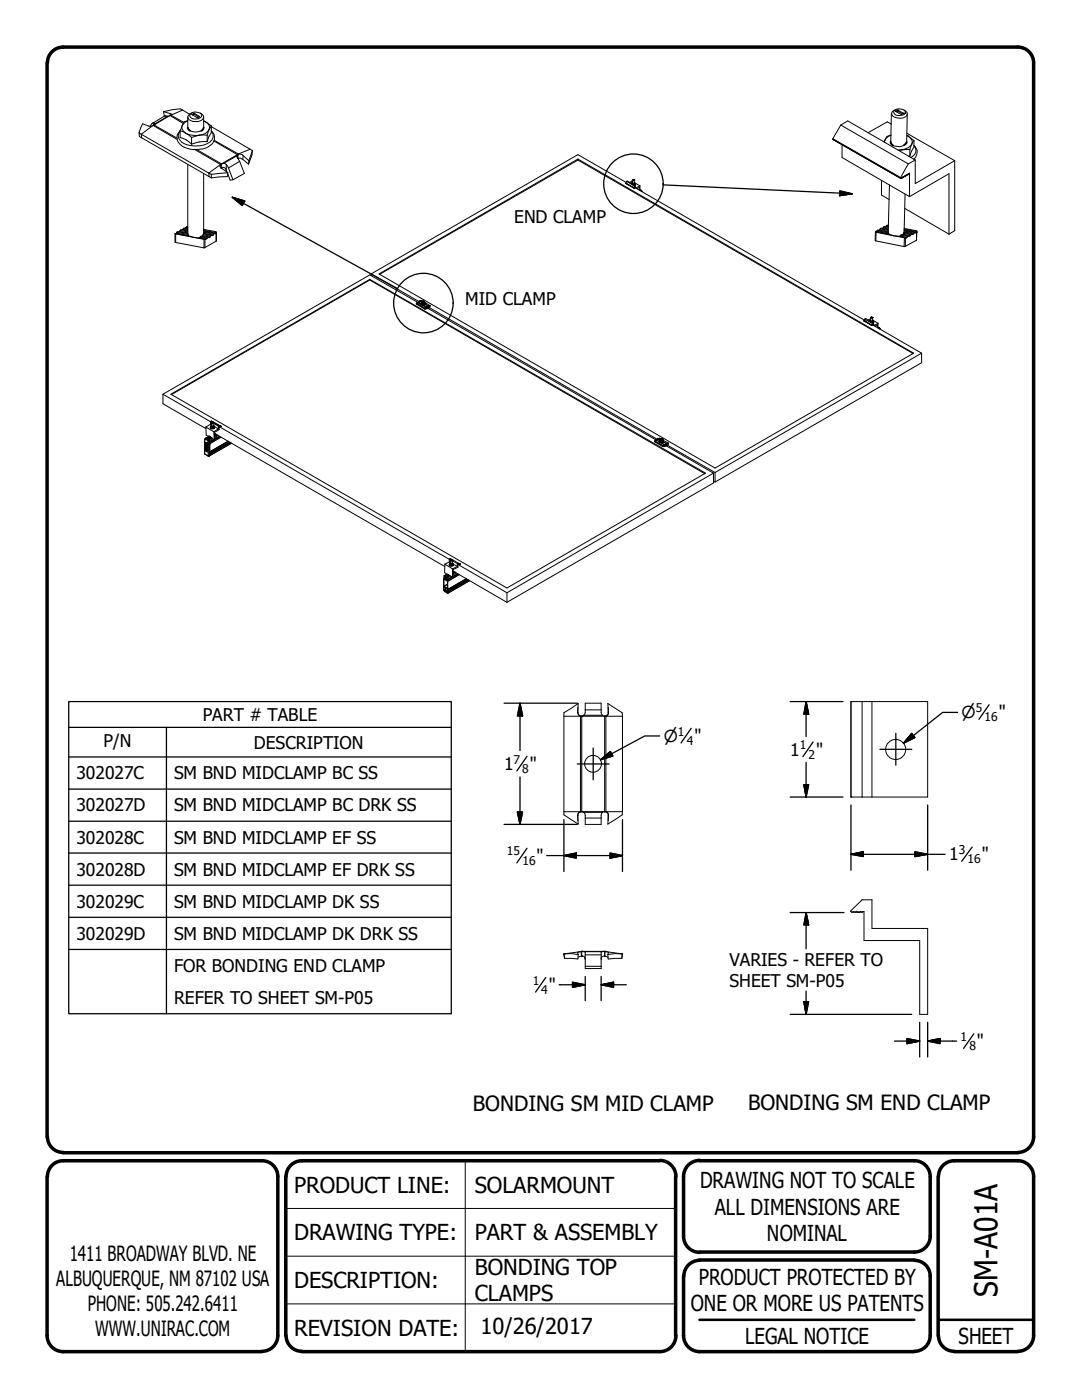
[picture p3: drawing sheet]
<svg xmlns="http://www.w3.org/2000/svg" width="216mm" height="279mm" viewBox="0 0 216 279" stroke-linecap="round" stroke-linejoin="round" font-family="sans-serif">
<defs><g id="words">
<text font-size="6.3" x="199" y="258.8" transform="rotate(-90 199 258.8)">SM-A01A</text>
<g font-size="4.4">
<text x="58.7" y="238">PRODUCT LINE:</text>
<text x="94.7" y="238">SOLARMOUNT</text>
<text x="139.7" y="237.1">DRAWING NOT TO SCALE</text>
<text x="142.6" y="242.4">ALL DIMENSIONS ARE</text>
<text x="58.7" y="247.5">DRAWING TYPE:</text>
<text x="94.7" y="247.5">PART &amp; ASSEMBLY</text>
<text x="153" y="247.6">NOMINAL</text>
<text x="58.7" y="257">DESCRIPTION:</text>
<text x="94.7" y="254.4">BONDING TOP</text>
<text x="139.4" y="256.4">PRODUCT PROTECTED BY</text>
<text x="94.7" y="259.7">CLAMPS</text>
<text x="137.9" y="261.6">ONE OR MORE US PATENTS</text>
<text x="58.7" y="266.6">REVISION DATE:</text>
<text x="95.9" y="266.3">10/26/2017</text>
<text x="148.7" y="268.2">LEGAL NOTICE</text>
<text x="191.3" y="268.2">SHEET</text>
</g>
<g font-size="4.2">
<text x="94.4" y="221.7">BONDING SM MID CLAMP</text>
<text x="149.3" y="221.4">BONDING SM END CLAMP</text>
<text x="13.9" y="251.7">1411 BROADWAY BLVD. NE</text>
<text x="11.2" y="256.7">ALBUQUERQUE, NM 87102 USA</text>
<text x="17.5" y="261.7">PHONE: 505.242.6411</text>
<text x="19" y="266.7">WWW.UNIRAC.COM</text>
</g>
<g font-size="3.5">
<text x="102.6" y="44.5">END CLAMP</text>
<text x="92.8" y="61">MID CLAMP</text>
<text x="40.4" y="143.9">PART # TABLE</text>
<text x="199.3" y="143.4">&quot;</text>
<text x="20.6" y="149.2">P/N</text>
<text x="50.7" y="149.4">DESCRIPTION</text>
<text x="138.6" y="148.1">&quot;</text>
<text x="15.2" y="155.5">302027C</text>
<text x="34.7" y="155.5">SM BND MIDCLAMP BC SS</text>
<text x="100.6" y="153.7">1</text>
<text x="105.7" y="153.7">&quot;</text>
<text x="157.7" y="150.8">1</text>
<text x="162.9" y="150.8">&quot;</text>
<text x="15.2" y="161.9">302027D</text>
<text x="34.7" y="161.9">SM BND MIDCLAMP BC DRK SS</text>
<text x="15.2" y="168.3">302028C</text>
<text x="34.7" y="168.3">SM BND MIDCLAMP EF SS</text>
<text x="107.1" y="172">&quot;</text>
<text x="189.4" y="171.7">1</text>
<text x="195.9" y="171.7">&quot;</text>
<text x="15.2" y="174.8">302028D</text>
<text x="34.7" y="174.8">SM BND MIDCLAMP EF DRK SS</text>
<text x="15.2" y="181.2">302029C</text>
<text x="34.7" y="181.2">SM BND MIDCLAMP DK SS</text>
<text x="15.2" y="187.6">302029D</text>
<text x="34.7" y="187.6">SM BND MIDCLAMP DK DRK SS</text>
<text x="34.7" y="193.9">FOR BONDING END CLAMP</text>
<text x="109.5" y="197.8">&quot;</text>
<text x="145.5" y="192.7">VARIES - REFER TO</text>
<text x="145.5" y="196.9">SHEET SM-P05</text>
<text x="34.7" y="200.3">REFER TO SHEET SM-P05</text>
<text x="194.9" y="209">&quot;</text>
</g>
<g font-size="3.3">
<text x="191.8" y="143.4">⌀</text>
<text x="132.5" y="148.1">⌀</text>
</g>
<g font-size="2.4">
<text x="194.7" y="142.1">5</text>
<text x="196.5" y="144">16</text>
<text x="135.3" y="146.8">1</text>
<text x="137" y="148.6">4</text>
<text x="159.6" y="149.5">1</text>
<text x="102.5" y="152.4">7</text>
<text x="104.2" y="154.2">8</text>
<text x="161.4" y="151.4">2</text>
<text x="101.2" y="170.7">15</text>
<text x="104.3" y="172.5">16</text>
<text x="191.3" y="170.4">3</text>
<text x="193" y="172.3">16</text>
<text x="106.3" y="196.5">1</text>
<text x="108" y="198.3">4</text>
<text x="191.6" y="207.8">1</text>
<text x="193.4" y="209.5">8</text>
</g>
</g></defs>
<!-- layer: Visible (ANSI) -->
<g fill="none" stroke="#000" stroke-width=".2">
<path d="M27.7 26.5l.1 .7 .5 .3M27.7 26.5l.5 .3M28.2 26.8l.1 .7M28.2 26.8l13.5 7.7M28.3 27.5l13.4 7.7M30.6 25l-.2 .1a2.15 2.15 0 0 1-2-.4l-.7 1.8M30.6 25l-2.4 1.8M30.7 25l.2-.3v-.1l-.4-.1-.6 .7M30.7 25h.1M30.7 25h-.1M32.6 22.3l1.6 .4-.2 .3M32.6 22.3l.2 .8 .4 .1"/>
<path d="M33.9 23.1l-1.2 .1-2.2 1.4M33.9 23.1h.1M33.9 23.1l-3.2 1.9M34 23l-.1 .1M35.9 26.1l1.2 .5M35.9 26.1v1.3a4.6 4.6 0 0 1 2.3 1.4M35.9 26.1a1.95 1.95 0 0 0 .9 3.3 5.5 5.5 0 0 0 5.6-.8 1.85 1.85 0 0 0-.2-2.5M36.4 25a1.28 1.28 0 0 0 .7 1.6M36.4 25l-.5 1.1M36.4 22l-.5-.3-3.3 .6M36.4 22l-2.4 1M36.4 22l1.4 .8"/>
<path d="M37.1 26.6a4.7 4.7 0 0 0 2.7 .4M37.1 26.6l1.1 .8M37.5 25.4a1.73 1.73 0 0 0 2.5 .8l.4-.2 .2-.6M37.5 24.1l-.5 .3-.6 .6M37.5 24.1l-.7 .2-.4 .7M37.5 23.4v2.1M37.5 32.8v13.8M37.9 22.9a1.49 1.49 0 0 1 2.4 .1 1.36 1.36 0 0 1-2.3 .4zM38.2 22.5a.97 .97 0 0 0-.7 1.1 2.01 2.01 0 0 0 3.1 0 .84 .84 0 0 0-.7-1.1M38.2 27.4v1.4M38.3 22.9h.1M38.3 22.9l.4-.3 1.1 .7-.4 .2z"/>
<path d="M38.4 23l.3-.2 1 .6M39.8 27l-1.6 .4M39.8 27h1.5M40.6 23.4v2.1M40.6 34.6v12.1M40.6 24.1l.4 .2M41 24.3a1.19 1.19 0 0 1 .7 1.5M41 24.3l1.2 .8M41.3 28.3a6.5 6.5 0 0 0-3.1 .5M41.3 27v1.3M41.7 34.5l.5 .3M41.7 34.5v.7"/>
<path d="M41.7 25.8a2.22 2.22 0 0 1-1.9 1.2M41.7 25.8l-.4 1.2M41.7 35.2l.5 .3M42.2 25.1l-.5 .7M42.2 25.1a3.8 3.8 0 0 1-.7 2.6l-.2 .6M42.2 34.8v.7M42.2 25.3l7.7 4.5M44.1 32.8l-.2 .4 .2 .3M44.1 32.8l-2.4 1.7M44.1 33.5h.1a.64 .64 0 0 1 .9 .5l.2 .4M44.1 33.5h.1M44.1 33.5l1.4 1"/>
<path d="M44.2 32.7l.2-.1a.95 .95 0 0 1 1.2 .9l.9 2.4M44.2 32.7h.1M44.2 32.7l-.1 .1M45.5 34.5l-.2 .7-3.1 .3M45.5 34.5l-3.3 .3M45.5 34.7l.4 1.2h.6M47.4 31.6h.1a.85 .85 0 0 1 1 .2l1.1 1M47.4 30.9h.1M47.4 30.9l-.2 .4 .6 .9 1 2.4-2.3 1.3M47.4 30.9l-3.2 1.8M47.6 30.8l.7 .1 1.4 1.2M47.6 30.8l-.2 .1"/>
<path d="M49.7 32.1l-.1 .7M49.9 29.8l-2.3 1M49.9 29.8l.5 .2M50.4 30l-.1 .9-.7 1.9M50.4 30l-.7 2.1M115.3 31.9l-39.5 22.8M115.3 31.9l66.9 38.6M115.3 31.8v.1M124.8 36.6h.1M124.8 36.6l1.6 .9M124.9 36.4l-9.6-5.5-41.3 23.8M125 36.2l.2-.1 1.5 .9"/>
<path d="M125 36.2l1.6 .9M125 36.2l-.2 .4M126 36.5l.2-.1zM126 36.6h.1M126.2 36.6l.3 .1M126.2 36.2l-.5 .2M126.2 35.9v.7M126.2 35.9h.4l-.3 .1zM126.3 35.9h.1M126.3 35.9l.1 .1M126.4 36.8h.1M126.4 35.9h.1"/>
<path d="M126.4 35.9h-.2a.19 .19 0 0 0 .2 .2 .19 .19 0 0 0 .2-.2h-.1M126.4 35.9h-.1M126.4 37.5h.1M126.4 36.8h.2M126.4 36h.1M126.5 37.4h.1M126.5 37.4v.1M126.5 37.5h.1M126.5 35.9h.1M126.5 35.9l-.1 .1M126.6 37.4h.1M126.6 35.9v.7"/>
<path d="M126.6 37.3h.1M126.6 36.5l.1 .2M126.6 36.5l.1 .1M126.6 37h.1M126.6 37.4l45.9 26.5M126.6 36.8v.2M126.6 37.3v.1M126.6 37.1l-.2 .4M126.6 36.5l1.1 .6M126.7 36.7l-.3 .1M126.7 36.7l-.1 .1M126.7 36.6v.1"/>
<path d="M126.7 36.6l-.1 .4M126.7 36.7v.3M126.7 37v.5M126.7 37l-.1 .1M127.1 37.7l.5-.3v.5M127.7 37.8l.3 .2v.2M127.7 37.1v.9M127.7 37.1l-.8 .4M166.3 27.9h.1M166.3 27.9l13.5 7.7M167.8 25l-1.6 2.7 .1 .2M167.8 25l1.4-.9 13.4 7.8"/>
<path d="M167.8 25l13.4 7.7M168 28.9v2.5l13.5 7.8M175.9 36v2.9l1.5 .9M176.6 27.9l-.1 .5M176.6 27.9l-.2 .4M177.5 36.9l-.3 9.4M177.7 28.1a.79 .79 0 0 0 .7 1 2.23 2.23 0 0 0 2-.1M177.8 27l-.6 .2-.6 .7M177.8 26.9l-.8 .3-.4 .7M177.9 24.8l-.9-.5-3.8 2.2M177.9 22.7l-.2 5.6M178.4 22.2a1.56 1.56 0 0 1 2.3 .2 1.43 1.43 0 0 1-2.3 .3z"/>
<path d="M178.6 21.9a.76 .76 0 0 0-.7 .8 .76 .76 0 0 0 .7 .7 2.12 2.12 0 0 0 2.4-.3 .77 .77 0 0 0-.6-1.1M178.9 22.3l.2-.1 1 .5M179.1 22h.1M179.1 22l-.4 .2 1.1 .7 .5-.3M179.1 22l1.2 .6M179.9 35.5h.1M180 35.5l-.2 .1M180 35.5h.1M180 29.9l-.8 .1M180 29.9l-.7 .1M180.3 22.6h.1M180.3 35.2v.1"/>
<path d="M180.3 35.3l-.3 .2M180.4 35.2l-.1 .1M180.4 35.2h.1M180.6 38.7l-.2 7.7M181 26.6l9.5 5.5M181 27.1l.2 .1M181 22.7l-.1 5.6M181.2 34.8l-.8 .4M181.2 34.8h.1M181.2 34.7v.1M181.2 34.7l.3-.2v4.7M181.2 34.7h.1"/>
<path d="M181.2 32.7l-1.6 2.8 .2 .1M181.2 27.2a1.28 1.28 0 0 1 .7 1.6M181.2 27.2l1.2 .9M181.3 31.2h.2M181.5 39.2l7.9-4.5v12M181.5 29.8l-1.5 .1M181.5 29.8v1.4M181.9 28.8a2.62 2.62 0 0 1-1.9 1.1M181.9 28.8l-.4 1M182.4 28.1l-.5 .7M182.4 28.1v1.3l-.5 .7-.4 1.1M182.4 29a1.73 1.73 0 0 1-.1 2.8"/>
<path d="M182.6 31.9v4.7l7.9-4.5M182.6 31.9l-1.4 .8M190.5 32.1v13.9l-1.1 .7M34.9 46.6l3.7 .8M34.9 46.6l.2 .1M35.1 46.7l3.5 .7M37.5 45.2h-.2l-.3 .3M37.5 46.6l-2-.4-.4 .5M37.5 46.6l.2 .5M37.5 46.1l-1.4-.3-.4 .5M37.5 45.7l-.9-.2-.3 .4M38.6 47.4l2.4 .4"/>
<path d="M40.6 45.8l2.5 .4 .1 .2M40.6 46.2l2.2 .4M41.5 47.4l-1.4-.3-.5 .4M42.2 47l-1.6-.3-.2 .4M43.2 46.5l-.6 .2-.3 .4-.2-.1-.2 .3-.4 .1-.4 .4-2.5-.4M43.2 46.4v1.7l-2.4 1.4-5.9-1.1v-1.8M73.8 55.9l-39.6 22.8M73.8 55.9l66.9 38.7M73.8 55.8v.1M74 54.7v.3M74 54.7l9.6 5.5M75.6 54.7l39.7-22.9 67 38.7-39.6 22.9z"/>
<path d="M174.7 46.2l3.6 .9M174.8 46.3l.3-.4 2.1 .4M177.2 46.3l.3 .5M177.2 45.8l-1.4-.3-.3 .4M177.2 45.3l-.8-.1-.3 .4M177.3 45h-.3l-.3 .3M178.3 47.1l2.4 .3M180.4 46.4h.1M180.4 45.6l2.4 .4 .1 .1v.3M180.4 46l2.2 .4M180.5 41.6l8.9 5.1M181.3 47.1l-1.3-.3-.6 .4"/>
<path d="M181.9 46.7l-1.6-.3-.2 .5M182.9 46.4l-.1 .1-.3-.1-.3 .4-.3-.1-.4 .4-.4 .1-.2 .3-.2-.1M182.9 46.4h.1M182.9 46.2v1.7l-2.4 1.3-5.7-1.1-.2-.2 .1-1.7M32.5 78.7v1.9l8.6 4.9M32.5 78.7l9.5 5.4M34.1 78.7l39.7-22.9 67 38.6-39.6 22.9zM83.1 60.6h.1M83.2 60.6h.1M83.2 60.6l1.6 .9M83.4 60.3v.1M83.4 60.4h.1"/>
<path d="M83.4 60.4l-.2-.1-.1 .3M83.4 60.3h.1M83.4 60.4l-9.6-5.5-41.3 23.8M83.4 60.4l-.2 .2M83.7 60.1h.1M83.8 60.1l-.4 .2M83.8 60.1h.1M83.8 60.1l-.4 .3M83.9 60.1h.1M84.1 60.5l.1 .1M84.1 60.5v.2l.2 .1M84.1 60.5a.42 .42 0 0 0 .2 .5 .42 .42 0 0 0 .5-.2v-.3"/>
<path d="M84.1 60l-.4 .1M84.1 60.4l.1 .2M84.1 60.3h.2zM84.1 60.4v.1M84.1 60l-.2 .1M84.1 60l.2 .1M84.2 60.6h.3M84.2 60.6h.1M84.3 60.2v.3l.2 .1 .1-.1v-.3M84.3 60.1h.1M84.3 60.6h.2M84.3 60.1l.2 .1"/>
<path d="M84.3 60.6v.2M84.4 60.1h.1M84.5 60.2h.1M84.5 60.1h.1a.19 .19 0 0 1-.1 .2 .19 .19 0 0 1-.2-.2M84.5 60.6h.2M84.6 60.3h.1M84.7 60.3l.1 .2M84.7 60.3l.1 .1M84.7 60.8h-.4M84.7 60.6v.2M84.8 60.5l-.3 .1M84.8 60.5l-.1 .1"/>
<path d="M84.8 61.5h.1M84.8 61.5v.1M84.8 61.5h.4M84.8 60.4v.1M84.8 60.4l-.1 .4M84.8 60.4l.9 .6M85 61.4h.1M85 61.4h.2M85 61.3l.2 .2M85 61.3h.1M85 61.3v.1M85 61.4l.2 .1"/>
<path d="M85 61.3l-.2 .2M85.1 61.4h.1M85.2 61.4l45.7 26.4M85.2 61.5h.1M85.4 61.2h.1M85.4 61.1h.1M85.4 61.1v.1M85.4 61.2l.2 .3-.1 .1M85.4 61.1l-.4 .2M85.5 61.1l.2 .1M85.5 61.1h.1M85.5 61.3l45.7 26.4"/>
<path d="M85.5 61.2h.1M85.7 61h.1M85.7 61l-.2 .1M85.7 61.2v.1M85.8 61l-.1 .2M85.8 61h.1M172.4 64h.1M172.4 64l1.6 1M172.5 63.7l.2-.1 1.6 .9M172.5 63.7l1.6 .9M172.5 63.7l-.1 .3M173.6 64v.1"/>
<path d="M173.6 64l-.1 .1M173.7 63.4v.7h.4M173.7 63.9l-.1 .1M173.7 63.6l-.5 .3M173.8 63.3a.16 .16 0 0 0 .1 .2 .16 .16 0 0 0 .2-.1M173.8 63.3h.1M173.9 63.3h.1M173.9 63.4h.1M173.9 63.3l.2 .1M173.9 63.3v.1M173.9 64.9h.1M174 64.3h.1"/>
<path d="M173.9 64.9l.1 .1M174 64.9h.1M174 64.3h.2M174 63.4h.1M174 64.9v.1M174.1 64.8v.1M174.1 64.9h.1M174.1 63.4h.1M174.1 63.3v.1M174.1 64.8h.1M174.1 63.4h-.1M174.1 63.9l.1 .2"/>
<path d="M174.1 63.9h.1M174.1 64.8l9.8 5.7M174.1 64.6l-.2 .3M174.1 63.9l1.1 .6M174.1 64.4h.1M174.1 63.4v.7M174.2 64.8h.1M174.2 64.3v.1M174.2 64.1l-.2 .2M174.2 64.1h.1M174.2 64.1v.2M174.2 64.1v.3"/>
<path d="M174.2 64.1l.2 .2-.2 .2M174.3 64.5v.5M174.3 64.5l-.2 .1M174.6 65.1l.5-.3v.6M175.2 65.3l.3 .1 .1 .3M175.2 64.5v1M175.2 64.5l-.8 .5M183.9 70.5v1.9l-41.2 23.8M183.9 70.5l-41.2 23.8M40.8 88.2v.1M40.8 88.2v2.4l.8 .5M41.1 87.4h.1"/>
<path d="M41.1 88.4h.1M41.1 88.3h.1M41.1 90l.1-.1 .1 .2M41.1 90v-.1h.2v.2M41.1 89.3h.1M41.1 88.5h.1M41.1 89.9v.1M41.1 90h.1M41.1 89.6h.1M41.1 89.8h.1M41.1 89.5h.1M41.1 89.2h.1"/>
<path d="M41.1 89h.1M41.1 88.7v.2M41.1 87.4l-.2 .2-.1 .6M41.1 85.2v1.7l.6 .2-.6 .3M41.1 85.2l1.6 1M41.1 88.5h.2v.2M41.1 89l.2 .1-.2 .1M41.1 89.2l.2 .2M41.1 89.8h.2M41.1 88.3l.2 .1-.2 .1M41.1 88.4v.1M41.1 88.3v.2"/>
<path d="M41.1 89.5l.2 .3M41.1 89.6v.1M41.1 89.3l.2 .2M41.1 89.2l.2 .1M41.1 89h.2M41.1 88.6h.1M41.1 89.9l.2 .2M41.1 89.7h.1M41.1 88.7h.1M41.1 89.9h.1M41.1 87.4l.1 .1M41.1 87.4l.6 .4"/>
<path d="M41.1 88.7l.2 .1M41.1 88.9l.2 .1zM41.1 88.6h.2M41.1 88.3v.1M41.1 89.7v.1M41.1 88.4l.1 .1M41.2 87.5h.1M41.2 88.6h.1M41.2 88.5h.1M41.2 89.5l.1 .1M41.2 89.7h.1M41.2 89.5l.1 .1v-.1"/>
<path d="M41.2 89.5h.1M41.2 89.4h.1M41.2 88.5v.1M41.2 89.4v.1M41.2 89.7l.1 .1M41.2 89l.1 .1M41.2 89h.1M41.3 88.7h.1M41.3 88.6h.1M41.3 88.5h.1M41.3 90.1h.1M41.3 89.1h.1"/>
<path d="M41.3 89.6h.1M41.3 88.5v.2M41.3 89v.1M41.3 89.1l-.2 .1M41.3 89.3h.1M41.3 88.8l-.2-.1v.2M41.3 89.8h.1M41.3 89.5v.1M41.3 89.5h-.2v.1M41.5 87.6h.1M41.5 87.6h-.1M41.6 87.7h.1"/>
<path d="M41.6 91.1h.1M41.6 87.7l.1 .1M41.6 87.6v.1M41.7 87.8l.1 .1M41.7 87.8l.1 .8M41.8 87.9h.1M41.8 87.2l.3 .2-.5 .3M41.8 90.9h.1M41.8 90.7h.1M41.8 88.6h.1M41.8 88.6h-.3M41.8 90.9l-.2 .2"/>
<path d="M41.8 88.6v2.3M41.9 87.3l-.5 .3M42 84.1v.5M42 84.1l.4 .2M42 85.2h.2M42 85.2v.1l.3 .2M42 85.2a.38 .38 0 0 0 .2 .4 .38 .38 0 0 0 .4 0l.3-.2-.2-.2M42 84.6l-.9 .6M42 84.6l.2 .2M42.1 85h.1M42.1 85l.1 .2M42.1 85l-.1 .2"/>
<path d="M42.2 85.2l.3 .1M42.2 85.2l.1 .1M42.2 84l-.2 .1M42.2 84l.2 .1M42.2 84l1.6 1M42.2 84.5v.6M42.2 84.4h.1M42.2 84.4a.19 .19 0 0 0 .1 .2 .19 .19 0 0 0 .2-.1l-.1-.1M42.2 84.4l.3 .1h-.3zM42.2 87.5l.5 .3M42.2 84.4l.2 .1M42.3 84.4h.1"/>
<path d="M42.3 85.3v.2M42.3 84.4l-.1 .1M42.3 84.4l.1 .1M42.4 84.1h.1M42.4 84.5h.1M42.4 84.1l1.5 .9M42.4 84.4h.1M42.5 85.3h.2M42.5 85.3h-.2M42.5 84.5l1.1 .5M42.5 85v.2M42.5 84.9l.1 .1"/>
<path d="M42.5 84.5v.6M42.6 85l.1 .2M42.6 85h.1M42.7 85.4l-.4 .1M42.7 86.2v1.6M42.7 85.3v.1M42.7 85.2l-.2 .1M42.7 85.2v.1M42.7 85v.2M42.7 85v.4M42.7 87.8l-.9 .5M42.7 85.1l.9 .5"/>
<path d="M42.8 86.5l45.9 26.5M43.1 86.6l-.3 .1M43.2 86.7l-.3 .3M43.6 85.6l-.9 .6M43.6 85v.6M43.8 85.2h.1M43.8 85.2l45.9 26.4M43.8 85h-.2M43.8 85h.1M43.8 85.2v.5l-1 .6 .1 1.4-.2 .1M43.8 85.1h.1M43.8 87.1l-.9 .5"/>
<path d="M43.8 85.1v.1M43.9 85.1h.1M43.9 85h.1M43.9 85v.1M45.5 88.1l-3.7 2.1M45.8 88.3l-4 2.3M46.2 88.5l-4.4 2.4M130.7 88.1h.1M130.7 88.1l1.6 .9M130.9 87.8h.1M131 87.8h.1M131 87.8h-.3v.3"/>
<path d="M131 87.8h-.1M131 87.8l-.3 .3M131.3 87.6h.1M131.3 87.5l.1 .1M131.3 87.5h.4M131.3 87.6l-.3 .2M131.3 87.5v.1M131.4 87.6h.1M131.4 87.6l-.4 .2M131.6 87.9l.2 .1M131.6 87.9v.2l.3 .2M131.6 87.9a.4 .4 0 0 0 .3 .6 .4 .4 0 0 0 .5-.3l-.1-.3"/>
<path d="M131.7 87.8l.1 .2M131.7 87.8h.1zM131.7 87.8l-.1 .1M131.7 87.5l.1 .1M131.7 87.5l-.3 .1M131.8 88l.3 .1M131.8 88l.1 .1M131.8 87.6a.16 .16 0 0 0 .2 .2 .16 .16 0 0 0 .1-.2M131.8 87.6h.3l-.2 .1zM131.8 87.6v.3l.2 .1 .2-.1v-.3M131.8 87.6h.2M131.9 87.6h.1"/>
<path d="M131.9 88.1v.2M132 87.6h.1M132.1 87.6h.1M132.1 88.1h-.2M132.1 88.1h.2M132.2 87.8l.1 .1M132.2 87.8h.1M132.3 88.2l-.4 .1M132.3 89h.1M132.3 88.1v.1M132.3 89h.4M132.3 87.9l-.2 .2"/>
<path d="M132.3 87.9v.2M132.3 87.9h.1M132.3 87.9v.3M132.3 87.9l1 .5M132.6 88.8h.1M132.6 88.8l9.8 5.6M132.6 88.8l.2 .1M132.6 88.8l.1 .2M132.6 88.8l-.3 .2M132.7 88.8h.1M132.7 89h.1M133 88.5h.1"/>
<path d="M133 88.6h.1M133 88.5l.2 .1M133 88.5v.1M133 88.6l.2 .4h-.2M133 88.5l-.4 .3M133 88.8l9.7 5.5M133.1 88.6h.1M133.2 88.6v.1M133.3 88.4v.1M133.3 88.4l-.3 .1M133.3 88.5l-.1 .1M133.3 88.5h.1"/>
<path d="M142.4 94.4v2l-41.2 23.8M142.4 94.4l-41.2 23.9M142.4 96.1l.3 .1M142.7 94.3v1.9M88.6 117.2h.2v.7l-.2-.2zM88.6 115.5l-.1 2.3 .8 .6M88.6 115.5l.2 .1v-.1M88.7 115.3l.5 .3v-.3M88.7 115.3h.1M88.7 115.1h.1M88.7 115.1v.2M88.7 115.4l-.1 .1"/>
<path d="M88.8 117.9h.1M88.8 115.5h.1M88.8 112.6l-.1 1.7 1.6 .9M88.8 112.6l1.5 .9M88.8 115.1l-.2-.2v.4l.2 .2M88.9 115.6l-.1 .2-.2-.2v1.4l.7 .4M88.9 115.6l.4 .4v1.4M88.9 115.6h.1M89 115.6l-.2 .1M89.1 115.8l.2 .2v1.7M89.1 115.8h.1M89.2 115.3v-.2l.1 .2v.4l-.2 .1"/>
<path d="M89.2 115.3h.1M89.2 114.6l-.6 .3M89.2 118.1h.1v.3M89.2 118.2h.1M89.2 117.5l-.3-.2v.7l.3 .2M89.2 117.5h.1M89.2 117.5l.1 .2M89.2 118.1v.1M89.3 117.4h.1M89.3 117.7h.1M89.5 114.7l-.7 .4M89.7 114.9l-.6 .2"/>
<path d="M89.7 112.1l-.9 .5M89.7 111.6v.5M89.7 111.6l.2-.2 1.5 1M89.7 112.1l.2 .1M89.7 111.6l.3 .2M89.7 112.5l.2 .1M89.7 112.5v.1M89.7 112.6h.2M89.7 112.6l.3 .3M89.7 112.6a.35 .35 0 0 0 .1 .4 .35 .35 0 0 0 .5 0l.2-.2v-.2l.7 .4M89.8 112.3l-.1 .2zM89.9 112.6h.3"/>
<path d="M89.9 112.6l.1 .1M89.9 111.8v.7M89.9 111.8v.2h.3v-.2M89.9 111.8h.3l-.2 .1zM89.9 111.8h.1M90 111.8h.1M90 112.7v.2M90 111.8l.1 .1M90 111.8h.2M90.1 111.9h.1M90.2 112.6h.2M90.2 112.6l-.2 .1"/>
<path d="M90.2 111.8h.1M90.2 111.8l-.1 .1M90.2 112.5v.1M90.2 115.2l-.9 .6M90.2 111.9l1 .6M90.2 112.3l.1 .1M90.2 111.8v.7M90.3 112.4l.1 .1M90.3 113.5v1.7M90.4 112.5l-.2 .1M90.4 112.5v.1M90.4 112.8l-.4 .1"/>
<path d="M90.4 112.6v.2M90.4 112.5h.1M90.4 112.5v.3M90.4 114l10.8 6.2M90.4 115.1l-.1 .1M90.6 114.1l-.2 .1M90.8 114.2l-.4 .2M91.2 113l-.9 .5M91.2 112.5v.5M91.4 112.6h.1M91.4 114.6l-1 .5M91.4 112.6l9.8 5.7"/>
<path d="M91.4 112.6v.6l-1 .5v1.4M91.4 112.4l-.2 .1M91.4 112.4l.2 .1M91.5 112.6h.1M91.6 112.5h.1M91.6 112.6h.1M93.1 115.5l-3.8 2.2M93.3 115.7l-4.1 2.4M93.7 115.9l-4.4 2.5M101.2 118.3v1.9M112.5 142.9h11.7M115.3 141.2v1a.76 .76 0 0 0 .7 .7"/>
<path d="M115.9 142.9a.78 .78 0 0 1-.6-.7l.1-1.8-2.9 1.8v20.4l2.9 1.9-.1-1.7a.78 .78 0 0 1 .6-.8M116 142.9h.1M116.1 142.9a.92 .92 0 0 0 .7-.7v-1.9h3.2v1.9a.76 .76 0 0 0 .6 .7M116.1 142.9h.1M120.6 142.9h.1M120.8 142.9a.66 .66 0 0 0 .6-.7l-.1-1.8 2.8 1.8 .1 .7M121.3 141.2v1a.78 .78 0 0 1-.6 .7M124.2 142.9v19.1M169.8 159.1h.1M169.8 140h.1M169.8 140h15.3v19.1h-15.3M169.8 140v19.1"/>
<path d="M172 140v19.1M174 140v19.1M112.5 162h11.7M116 162a.66 .66 0 0 0-.7 .7v1.1M116 162h.1M116.1 162a.73 .73 0 0 1 .7 .7v1.8h3.2v-1.8a.64 .64 0 0 1 .6-.7M116.1 162h.1M120.6 162h.1M120.7 162a.65 .65 0 0 1 .6 .7v1.1M120.8 162a.66 .66 0 0 1 .6 .8l-.1 1.7 2.8-1.9 .1-.6M112.5 190.4h.1M112.5 190.4l.1 .9 2.7 .1 .1-.9"/>
<path d="M112.5 190.4l1.5-.1 1.4 .2M115.9 189.9l-.6 .2 .1 .4M115.9 189.9l-3.4 .5M116 189.9h-.1M116 190.8l-.6 .2M116 190.8h.1M116.1 190.8h.1M116.1 189.9h.6l.1 .2v3.2h3.2v-3.2v-.2h.6M116.1 189.9h.1M116.1 190.8a.57 .57 0 0 1 .7 .7M116.1 189.9h4.5M116.1 189.9h-.1"/>
<path d="M116.8 192.8h3.2M120.6 189.9h.1M120.6 190.8a.58 .58 0 0 0-.6 .4M120.6 190.8h.1M120.6 190.8l.7 .2M120.7 190.8h.1M120.7 189.9h.1M120.8 189.9l.6 .2-.1 .4M120.8 189.9l3.4 .5M121.3 190.5v.9l2.8-.1M124.1 190.4l-1.4-.1-1.4 .2M124.1 190.4v.9"/>
<path d="M124.1 190.4h.1M124.2 190.4l-.1 .9M169.8 181.9v-.2l2.2-2.1h2v5.7h11.1v17.1h-1.6v-14.7h-11.1v-5.8l-.3 .2M169.8 181.9l.1 .2M170 182h-.1M170.1 182l-.1 .1M170.1 182h.1M170.2 182v.1M170.2 182h.1M170.3 182h.1M170.3 182v.1M170.4 182v.1"/>
<path d="M170.5 182h.1M170.6 182v.1M170.6 182h.1M170.7 182v.1M170.8 182h.1M170.9 182l.1 .1M171 182l-.2 .1M171 182h.1M171.1 182v.1M171.1 182h.1M171.2 182l.1 .1M171.2 182.1h.2"/>
<path d="M171.4 182l-.1 .1M171.4 182h.1M171.4 182l.1 .1M171.5 182h.1M171.6 182l.2 .1M171.6 182v.1M171.8 182h.1M172 182v.1M172.1 182l-.2 .1M172.1 182h.1"/>
<circle cx="84.5" cy="60.2" r=".12"/>
<circle cx="173.9" cy="63.4" r=".11"/>
<circle cx="118.3" cy="152.4" r="1.68"/>
<circle cx="178.7" cy="149.6" r="2"/>
</g>
<!-- layer: Visible Narrow (ANSI) -->
<g fill="none" stroke="#000" stroke-width=".2">
<path d="M30.5 25l4.8 2.8M30.7 24.5v.5M30.7 25l4.6 2.6M33.5 23.2l-2.6 1.5M33.9 23.1l2.7 1.5M34 22.7v.4M34.1 23l2.6 1.4M35.9 26.2a1.58 1.58 0 0 0 .9 2.5 5.1 5.1 0 0 0 5.5-.8 1.41 1.41 0 0 0-.1-1.7M38.3 22.9h.1M38.7 22.6v.2M38.9 29.8l5.1 3M39.2 29.8l5 2.9"/>
<path d="M39.8 23.2v.1M42.7 28.1l4.7 2.8M42.7 28l4.9 2.7M44.1 32.7v.8M45.1 32.8v1.2M47.2 31.1l-2.6 1.5M47.5 30.8l-.1 .8v-.7M47.8 32.2l-2.2 1.3M48.5 31.1v.7M124.8 36.6l1.6 .9M126.3 35.9h.1M126.4 35.9h.1"/>
<path d="M126.4 37.5h.1M126.5 37.4h.1M126.5 37.5h.1M126.5 35.9h.1M126.6 37.4h.1M126.7 36.7v.3M127.7 37.8l.2 .2M127.9 38l.1 .2M127.9 38h.1M127.9 38h-.1M128 38.2h.1M128 38.1v.1"/>
<path d="M166.2 27.8l13.5 7.8M166.2 27.7l13.5 7.7M166.3 27.9l13.5 7.7M178.7 22.2h.1M179.1 22.2v-.2v.2M179.9 35.5h.1M180.1 35.4h.1M180.3 22.6h.1M180.3 35.3h.1M180.5 35.2h.1M180.7 35.1h.1M180.8 34.9h.1"/>
<path d="M180.8 34.9l.1 .1M181 34.9h.1M181.2 34.7h.1M182.4 29.1a1.42 1.42 0 0 1-.7 2.3M35.1 46.7v1.7M35.2 46.5l2.4 .5M35.2 46.4l2.3 .4M35.8 46.2l1.7 .3M35.9 46l1.6 .3M36.4 45.8l1.1 .2M36.6 45.7l.9 .1M37.1 45.4l.4 .1"/>
<path d="M37.1 45.3l.4 .1M39.9 47.4l1.4 .2M40 47.2l1.3 .3M40.4 47.1l1.5 .2M40.5 46.9l1.5 .2M40.6 46.1l2.6 .4M40.6 46.4l2 .3M40.6 46.5l1.9 .4M40.6 46l2.6 .4M40.7 47.8v1.7M40.9 47.8v1.6M43.1 46.5v1.6"/>
<path d="M174.8 46.4v1.7M174.9 46.2l2.5 .5M175 46l2.3 .5M175.6 45.8l1.6 .4M175.6 45.7l1.6 .3M176.2 45.5l1 .2M176.3 45.3l.9 .2M176.8 45.1l.4 .1M176.9 45l.3 .1M179.6 47.1l1.4 .3M179.8 46.9l1.3 .3M180.2 46.7l1.4 .4"/>
<path d="M180.3 46.5l1.4 .4M180.4 45.8l2.5 .6v1.5M180.4 46.1l2 .4M180.4 46.3l1.8 .4M180.4 45.7l2.5 .5M180.5 47.4l-.1 1.8M180.7 47.4v1.7M83.4 60.3l.6 .4M83.8 60.1h.1M83.8 60.2l-.3 .1M83.8 60.1l.3 .2-.2-.2M84.1 60.5a.38 .38 0 0 0 .4 .4 .38 .38 0 0 0 .3-.4"/>
<path d="M84.3 60.1h.1M84.4 60.1h.1M84.5 61l.5 .3v.1M84.5 60.2h.1M84.9 60.7l.6 .4M84.9 60.8l.5 .3M85.2 61.3v.1M85.4 61.1v.1M85.4 61.1l-.3 .2M85.5 61.2l-.3 .2M85.5 61.1v.1M173.9 63.4h.1"/>
<path d="M173.9 63.3v.1M173.9 64.9l-1.5-.9 1.6 1M174 64.9h.1M174.1 64.8h.1M174.1 64.9h.1M174.1 63.4h.1M174.1 64.8v.1M174.2 64.1v.4M175.2 65.3l.3 .1M175.5 65.4v.2M175.5 65.4h.1M175.5 65.4l-.2 .1"/>
<path d="M175.5 65.6h.1M175.5 65.6v.1M175.6 65.5l-.1 .1M40.8 90.6h.1M40.8 90.6l.7 .4M40.9 87.6h.1M40.9 87.6l-.1 3M41 87.5h.1M41 87.6l.5 .3M41 87.5v.1M41 87.5l.5 .3M41.1 88.9h.1"/>
<path d="M41.1 88.7v.1M41.3 89.5h.1M41.5 87.9v.1M41.5 87.8l.2 .2M41.5 88h.2M41.5 87.8v.1M41.5 91h.2M41.5 91l.1 .1M41.5 87.6h.1M41.5 88v3M41.7 91v.1M41.7 87.1l-.7 .4"/>
<path d="M41.7 88v3M41.8 87.2l-.6 .3M41.8 87.9l-.1 .1M41.8 90.2l3.7-2.1-3.7 2.1M41.8 87.2l-.5 .4M41.9 87.2l-.5 .4M42 85.2a.35 .35 0 0 0 .4 .3 .35 .35 0 0 0 .3-.3M42 87.4l-.4 .2 .5-.2M42.2 87.4l-.6 .3M42.2 84.4h.1M42.2 87.4l-.7 .4M42.3 84.4h.1"/>
<path d="M42.4 84.1l1.5 .9M42.4 84.5h.1M42.4 87.6l-.6 .3M42.7 87.7l-.9 .5M42.7 87.8l-.9 .5M42.8 86.6h.1M42.9 86.9l.3-.2-.3 .2M42.9 86.6l-.1 .1M43.1 86.6l-.3 .1M43.2 86.7l-.3 .3M43.3 86.8l-.4 .3M43.5 86.9l-.6 .4"/>
<path d="M43.7 85.2h.1M43.8 85.2h.1M43.8 87.1l-.9 .5M43.8 85.1h.1M43.9 85.1h.1M44 87.2l-2.2 1.3M44.1 87.2l-2.3 1.4M45.7 88.1l-3.9 2.3M45.8 88.3l-4 2.3M45.9 88.3l-4.1 2.4M46 88.3l-4.2 2.4M46.2 88.5l-4.5 2.5"/>
<path d="M131 87.8h.1M131 87.8l.6 .3M131.3 87.6l-.3 .2M131.4 87.6h.1M131.4 87.6l.3 .2M131.6 87.9a.39 .39 0 0 0 .4 .4 .39 .39 0 0 0 .4-.2l-.1-.2M131.9 87.6h.1M132 87.6h.1M132 88.4l.6 .4M132.1 87.6h.1M132.4 88.2l.6 .3-.3 .2M132.6 88.8h.1"/>
<path d="M132.7 88.8h.1M133 88.7l-.2 .1M133.1 88.5v.1M88.6 115.6h.1M88.6 117.2h.1M88.7 115.1h.1M88.7 115.4l-.1 .1M88.8 115.6h.1M88.8 117.9h.1M88.8 117.6l-.2 .1M88.8 117.9h-.1M88.9 115.6h.1"/>
<path d="M88.9 117.3h.1M89.2 115.7v.1M89.2 115.6h.1M89.2 118.2h.1M89.2 114.6l-.5 .3M89.3 117.4h.1M89.3 116.6l-.7 .4M89.3 114.6l-.5 .3M89.4 114.7l-.6 .3M89.5 114.7l-.7 .4M89.6 114.8l-.9 .5M89.7 114.9l-.5 .3"/>
<path d="M89.7 112.6v.2l.2 .1h.4l.2-.1-.1-.2M89.8 114.9l-.6 .3M90 111.8h.1M90 115l-.7 .4M90.2 111.8h.1M90.2 115.1l-.9 .5M90.3 115.2l-1.1 .6M90.4 114h.1M90.6 114.1l-.2 .1M90.7 114.2l-.3 .1M90.7 114.2l-.3 .2M90.8 114.2l-.4 .2"/>
<path d="M90.9 114.2l-.5 .3M91.1 114.4l-.7 .3M91.3 114.5l-.9 .5M91.4 114.6l-1 .5M91.4 112.6h.1M91.5 112.6h.1M91.6 112.6h.1M91.6 112.5h.1M91.6 114.7l-2.3 1.3M93 115.5l-3.7 2.2M93.1 115.5l-4.2 2.4M93.2 115.6l-4.2 2.4"/>
<path d="M93.3 115.7l-4 2.4M93.5 115.8l-4.2 2.3M93.5 115.8l-4.2 2.4M93.7 115.9l-4.4 2.5M115.3 142.2h.1M115.8 142.9v19.1M116.1 142.9v19.1M116.5 142.7h3.7M116.8 141.7h3.2M120.6 142.9v19.1M120.9 142.9v19.1M121.4 142.2h-.1"/>
<path d="M169.8 140v19.1M115.3 162.7v.1M116.5 162.1h3.7M116.8 163.3h3.2M121.3 162.7l.1 .1M116 189.9v.9M116.1 189.9v.9M116.5 189.9h3.7M116.8 190.6h3.2M120.6 189.9v.9l.1-.9"/>
</g>
<g fill="none" stroke="#000" stroke-width=".38">
<path d="M37.5 25.5l.4 .6M40.6 25.5l-.4 .6M126.2 36.6v.1M126.6 36.6l-.1 .1M177.7 28.3v.2l.5 .5M180.9 28.3l-.1 .3-.4 .4M83.1 60.6l1.7 1 .4-.1M83.7 60.1l.1 .1M84.3 60.5h.1M84.6 60.5h.1M85.8 61l-.1 .3-.2-.1M173.7 64.1h.1"/>
<path d="M174.1 64.1h.1M41.7 87.1l.1 .1M42.1 87.4l.1 .1M42.2 85.1l.1 .1 .2-.1M130.7 88.1l1.6 .9h.4M131.3 87.6h.1M131.8 87.9h.1M132.2 87.9h-.1M133.3 88.5l-.1 .2-.1-.1M89.9 112.5l.3 .1M90.2 112.5v.1M91.6 112.5v.1"/>
</g>
<g fill="#000">
<circle cx="85.2" cy="61.4" r=".19"/>
<circle cx="41.7" cy="87.1" r=".19"/>
<circle cx="41.8" cy="87.2" r=".19"/>
<circle cx="132.7" cy="88.8" r=".19"/>
<circle cx="91.4" cy="112.6" r=".19"/>
<circle cx="91.5" cy="112.6" r=".19"/>
<circle cx="91.6" cy="112.6" r=".19"/>
</g>
<!-- layer: Title (ANSI) -->
<path d="M139.6 263.4h42.8M187.2 263.4h19" fill="none" stroke="#000" stroke-width=".51"/>
<!-- layer: Border (ANSI) -->
<g fill="none" stroke="#000" stroke-width=".7">
<path d="M9.4 12.6v214.3M12.6 9.4h190.5M12.6 9.4a3.1 3.1 0 0 0-3.1 3.1M203.1 9.4a3.1 3.1 0 0 1 3.1 3.1M206.2 12.6v214.3a3.1 3.1 0 0 1-3.1 3.1M9.4 234.8v31.8M9.5 226.9a3.1 3.1 0 0 0 3.1 3.1M12.6 231.6h39.7a3.1 3.1 0 0 1 3.1 3.2v31.8M12.6 230.1h190.5M12.6 231.6a3.1 3.1 0 0 0-3.1 3.2M57 234.8v31.8M131.6 231.6h-71.4a3.1 3.1 0 0 0-3.1 3.2"/>
<path d="M131.7 231.6a3.2 3.2 0 0 1 3.2 3.2M134.8 234.8v31.8M139.6 231.6h42.8M139.6 231.6a3.2 3.2 0 0 0-3.2 3.2v11.9M182.5 231.6a3.1 3.1 0 0 1 3.1 3.2v11.9M187.2 234.8v31.8M190.4 231.6h12.7M190.4 231.6a3.1 3.1 0 0 0-3.1 3.2M203.1 231.6a3.1 3.1 0 0 1 3.1 3.2v31.8M136.4 246.7a3.2 3.2 0 0 0 3.2 3.2M136.4 254.6v12M139.6 251.5h42.8"/>
<path d="M139.6 249.9h42.8M139.6 251.5a3.1 3.1 0 0 0-3.1 3.2M182.5 251.5a3.1 3.1 0 0 1 3.1 3.2M185.6 246.7a3.1 3.1 0 0 1-3.1 3.2M185.6 254.6v12M9.4 266.5a3.2 3.2 0 0 0 3.2 3.2M12.6 269.7h39.7M55.4 266.5a3.1 3.1 0 0 1-3.1 3.2M57.1 266.5a3.1 3.1 0 0 0 3.1 3.2M134.9 266.5a3.2 3.2 0 0 1-3.2 3.2h-71.5M136.4 266.5a3.2 3.2 0 0 0 3.2 3.2M139.6 269.7h42.8"/>
<path d="M185.6 266.5a3.1 3.1 0 0 1-3.1 3.2M187.3 266.5a3.1 3.1 0 0 0 3.1 3.2M190.4 269.7h12.7M206.2 266.5a3.1 3.1 0 0 1-3.1 3.2"/>
</g>
<path d="M92.8 231.6v38.1M57 241.2h77.8M57 250.7h77.8M57 260.2h77.8" fill="none" stroke="#000" stroke-width=".2"/>
<!-- layer: Symbol (ANSI) -->
<g fill="none" stroke="#000" stroke-width=".25">
<path d="M46.4 39.4l2.4 .7-.5 .9zM46.4 39.4l32.9 18.2M132.3 36.9l37.8 1.8M167.6 38.1l2.5 .6-2.6 .4zM13.7 145.2v-5.2h76.3v5.2M13.7 151.1h76.3M13.7 157.5h76.3M33.2 145.2v57.1M90 145.2h-76.3v5.9M90 145.2v57.1h-76.3v-51.2M13.7 163.9h76.3M13.7 170.2h76.3"/>
<path d="M13.7 176.7h76.3M13.7 183.1h76.3M13.7 189.5h76.3"/>
</g>
<path d="M167.5 39.1l2.6-.4zM167.6 38.1l2.5 .6-2.6 .4zM46.4 39.4l2.4 .7zM46.4 39.4l2.4 .7-.5 .9z" fill="#000" stroke="#000" stroke-width=".25"/>
<!-- layer: Sketch Geometry (ANSI) -->
<g fill="none" stroke="#000" stroke-width=".25">
<circle cx="126.4" cy="36.7" r="5.9"/>
<circle cx="84.5" cy="60.5" r="5.9"/>
</g>
<!-- layer: Dimension (ANSI) -->
<g fill="none" stroke="#000" stroke-width=".25">
<path d="M100.6 140.3h14.6M103.8 140.3l.5 2.6h-1zM103.8 140.3v9.5M103.8 155.1v9.4M105.2 150.9l-2.1 3M119.8 151.6l2-1.6 .5 .9zM131.6 146.9h-2.9l-8.9 4.7M137.9 145.4l-2 2.9M157.7 140h10.5M157.7 159.1h10.5M160.4 156.6h1l-.6 2.5zM160.8 140l.6 2.6h-1z"/>
<path d="M160.8 140v7M160.8 152.1v7M162.2 148.1l-2 2.9M181.9 146.4l.7 .8-2.3 1.1zM191.1 142.2h-3l-7.8 6.1M197.4 140.7l-2.1 2.9M100.6 164.5h14.6M103.3 162.1h1l-.5 2.4zM105.2 169.3l-2.1 2.9M109.1 170.8h15.1M112.5 170.8l2.5-.6v1.1zM112.5 163.6v10.3"/>
<path d="M121.7 170.2l2.5 .6-2.5 .5zM124.2 163.6v10.3M169.8 170.5l2.5-.5v.9zM169.8 170.5h18.8M169.8 160.7v13M182.6 170l2.5 .5-2.5 .4zM185.1 160.7v13M194 169l-2.1 2.9M108.9 195.1l-2 2.9M111.6 196.5h5.2M114.2 196l2.6 .5-2.6 .5zM116.8 194.9v4.8"/>
<path d="M120 196.5l2.4-.5v1zM120 196.5h5M120 194.9v4.8M157.7 182.1h10.7M160.4 199.9h1l-.6 2.5zM160.8 182.1l.6 2.5h-1zM160.8 182.1v7.3M160.8 197.8v4.6M157.7 202.4h24.2M178.5 207.8h5M181 207.3l2.5 .5-2.5 .5zM183.5 204v6.9"/>
<path d="M185.1 207.8l2.5-.5v1zM185.1 204v6.9M185.1 207.8h5.8M194.3 206.3l-2 2.9"/>
</g>
<g fill="#000" stroke="#000" stroke-width=".25">
<path d="M103.8 140.3l.5 2.6zM103.8 140.3l.5 2.6h-1zM119.8 151.6l2-1.6zM119.8 151.6l2-1.6 .5 .9zM160.4 156.6l.4 2.5zM160.4 156.6h1l-.6 2.5zM160.8 140l.6 2.6zM160.8 140l.6 2.6h-1zM181.9 146.4l-1.6 1.9zM181.9 146.4l.7 .8-2.3 1.1zM103.3 162.1l.5 2.4zM103.3 162.1h1l-.5 2.4z"/>
<path d="M112.5 170.8l2.5-.6zM112.5 170.8l2.5-.6v1.1zM121.7 171.3l2.5-.5zM121.7 170.2l2.5 .6-2.5 .5zM169.8 170.5l2.5-.5zM169.8 170.5l2.5-.5v.9zM182.6 170.9l2.5-.4zM182.6 170l2.5 .5-2.5 .4zM114.2 197l2.6-.5zM114.2 196l2.6 .5-2.6 .5zM120 196.5l2.4-.5zM120 196.5l2.4-.5v1z"/>
<path d="M160.4 199.9l.4 2.5zM160.4 199.9h1l-.6 2.5zM160.8 182.1l.6 2.5zM160.8 182.1l.6 2.5h-1zM181 208.3l2.5-.5zM181 207.3l2.5 .5-2.5 .5zM185.1 207.8l2.5-.5zM185.1 207.8l2.5-.5v1z"/>
</g>
<!-- layer: Center Mark (ANSI) -->
<path d="M115.2 152.5h6.3M118.4 149.3v6.3M175.6 149.5h6.3M178.8 146.4v6.3" fill="none" stroke="#000" stroke-width=".25"/>
<use href="#words"/>
</svg>
